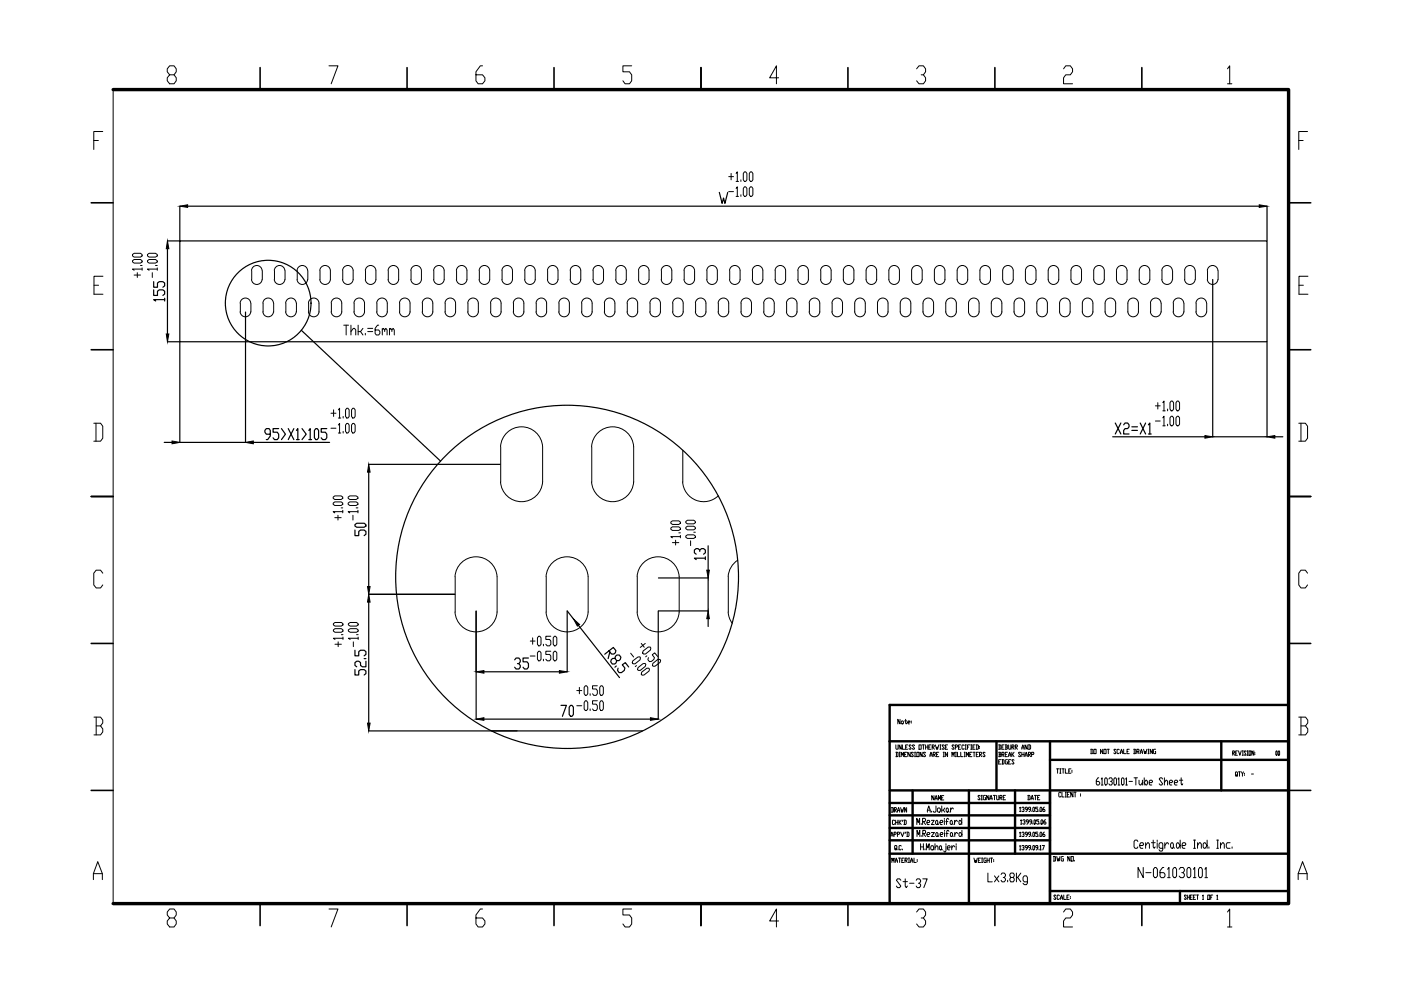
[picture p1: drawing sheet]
<svg xmlns="http://www.w3.org/2000/svg" width="297mm" height="210mm" viewBox="0 0 297 210" stroke-linecap="round" stroke-linejoin="round" font-family="sans-serif">
<!-- layer: 0 -->
<g fill="none" stroke="#000" stroke-width=".21">
<path d="M24 19v172.6M36 15.9l-.5-.7v-.6l.5-.6h.9l.5 .6v.6l-.5 .7h-.9l-.5 .6v.6l.5 .7h.9l.5-.7v-.6l-.5-.6M69.8 14h1.9l-1.5 3.8M102.3 14h-.5l-.9 1.2v1.9l.5 .7h.9l.5-.7v-.6l-.5-.6h-1.4M133.9 14h-1.8v1.2h1.4l.4 .7v1.2l-.4 .7h-1l-.4-.7M165.1 16.5h-1.9l1.4-2.5v3.8M194.3 14.6l.5-.6h1l.4 .6v.6l-.4 .7h-.5M195.8 15.9l.4 .6v.6l-.4 .7h-1l-.5-.7M225.5 14.6l.5-.6h.9l.5 .6v.6l-.5 .7h-.9l-.5 .6v1.3h1.9M260.3 14.6l.4-.6v3.8M260.3 17.8h.9M19.9 29.8h1"/>
<path d="M21.8 27.9h-1.9v3.8M154.5 37.5h1M155 36.8v1.3M156.1 36.8l.2-.4v2.1M156.1 39.9l.2-.3v2M156.1 38.5h.5M157.1 38.1v.4M157.8 36.4h.3l.3 .4v1.3l-.3 .4h-.3l-.2-.4v-1.3zM157.8 39.6h.3l.3 .3v1.4l-.3 .3h-.3l-.2-.3v-1.4zM159.1 36.4h.3l.2 .4v1.3l-.2 .4h-.3l-.2-.4v-1.3zM159.1 39.6h.3l.2 .3v1.4l-.2 .3h-.3l-.2-.3v-1.4zM275.4 29.8h.9"/>
<path d="M277.2 27.9h-1.8v3.8M21.8 58.6h-1.9v3.8h1.9M28.1 55.3l.3-.3h1.4l.3 .3v.2l-.3 .3h-1.4l-.3-.3zM28.1 54l.3-.3h1.4l.3 .3v.3l-.3 .2h-1.4l-.3-.2zM28.4 58.3h1.4M29.1 57.8v1M29.8 56.3h.3M30.1 57.1h-2l.3 .2M30.1 56.8v.5M31.3 55.3l.3-.3h1.4l.3 .3v.2l-.3 .3h-1.4l-.3-.3zM31.3 54l.3-.3h1.4l.3 .3v.3l-.3 .2h-1.4l-.3-.2zM32.3 57.8v1"/>
<path d="M33 56.3h.3M33.3 57.1h-2l.3 .2M33.3 56.8v.5M53.3 59.3a1.12 1.12 0 0 0 1.1 1 1.12 1.12 0 0 0 1.2-1M53.3 57.3a1.12 1.12 0 0 1 1.1-1 1.12 1.12 0 0 1 1.2 1M53.4 57.4v1.9M55.6 57.4v1.9M58.2 59.3a1.12 1.12 0 0 0 1.1 1 1.12 1.12 0 0 0 1.1-1M58.2 57.3a1.12 1.12 0 0 1 1.1-1 1.12 1.12 0 0 1 1.1 1M58.2 57.4v1.9M60.4 57.4v1.9M63 59.3a1.12 1.12 0 0 0 1.1 1 1.12 1.12 0 0 0 1.1-1"/>
<path d="M63 57.3a1.12 1.12 0 0 1 1.1-1 1.12 1.12 0 0 1 1.1 1M63 57.4v1.9M65.3 57.4v1.9M67.8 59.3a1.12 1.12 0 0 0 1.1 1 1.12 1.12 0 0 0 1.1-1M67.8 57.3a1.12 1.12 0 0 1 1.1-1 1.12 1.12 0 0 1 1.1 1M67.8 57.4v1.9M70 57.4v1.9M72.6 57.3a1.12 1.12 0 0 1 1.2-1 1.12 1.12 0 0 1 1.1 1M72.7 57.4v1.9M74.9 57.4v1.9a1.12 1.12 0 0 1-1.1 1 1.12 1.12 0 0 1-1.2-1M77.5 57.3a1.12 1.12 0 0 1 1.1-1 1.12 1.12 0 0 1 1.1 1M77.5 57.4v1.9"/>
<path d="M79.7 57.4v1.9a1.12 1.12 0 0 1-1.1 1 1.12 1.12 0 0 1-1.1-1M82.3 57.3a1.12 1.12 0 0 1 1.1-1 1.12 1.12 0 0 1 1.1 1M82.3 57.4v1.9M84.5 57.4v1.9a1.12 1.12 0 0 1-1.1 1 1.12 1.12 0 0 1-1.1-1M87.1 57.3a1.12 1.12 0 0 1 1.1-1 1.12 1.12 0 0 1 1.1 1M87.2 57.4v1.9M89.4 57.4l-.1 1.9a1.12 1.12 0 0 1-1.1 1 1.12 1.12 0 0 1-1.1-1M91.9 57.3a1.12 1.12 0 0 1 1.2-1 1.12 1.12 0 0 1 1.1 1M92 57.4v1.9M94.2 57.4v1.9a1.12 1.12 0 0 1-1.1 1 1.12 1.12 0 0 1-1.2-1M96.8 57.3a1.12 1.12 0 0 1 1.1-1 1.12 1.12 0 0 1 1.1 1M96.8 57.4v1.9a1.12 1.12 0 0 0 1.1 1 1.12 1.12 0 0 0 1.1-1v-1.9"/>
<path d="M101.6 57.3a1.12 1.12 0 0 1 1.1-1 1.12 1.12 0 0 1 1.1 1M101.6 57.4v1.9a1.12 1.12 0 0 0 1.1 1 1.12 1.12 0 0 0 1.1-1v-1.9M106.4 57.3a1.12 1.12 0 0 1 1.1-1 1.12 1.12 0 0 1 1.2 1M106.5 57.4l-.1 1.9a1.12 1.12 0 0 0 1.1 1 1.12 1.12 0 0 0 1.2-1v-1.9M111.2 57.3a1.12 1.12 0 0 1 1.2-1 1.12 1.12 0 0 1 1.1 1M111.3 57.4l-.1 1.9a1.12 1.12 0 0 0 1.2 1 1.12 1.12 0 0 0 1.1-1v-1.9M116.1 57.3a1.12 1.12 0 0 1 1.1-1 1.12 1.12 0 0 1 1.1 1M116.1 57.4v1.9a1.12 1.12 0 0 0 1.1 1 1.12 1.12 0 0 0 1.1-1v-1.9M120.9 57.3a1.12 1.12 0 0 1 1.1-1 1.12 1.12 0 0 1 1.1 1M120.9 57.4v1.9M123.1 57.4v1.9a1.12 1.12 0 0 1-1.1 1 1.12 1.12 0 0 1-1.1-1M125.7 57.3a1.12 1.12 0 0 1 1.1-1 1.12 1.12 0 0 1 1.2 1"/>
<path d="M125.8 57.4v1.9M128 57.4v1.9a1.12 1.12 0 0 1-1.2 1 1.12 1.12 0 0 1-1.1-1M130.5 57.3a1.12 1.12 0 0 1 1.2-1 1.12 1.12 0 0 1 1.1 1M130.6 57.4v1.9M132.8 57.4v1.9a1.12 1.12 0 0 1-1.1 1 1.12 1.12 0 0 1-1.2-1M135.4 57.3a1.12 1.12 0 0 1 1.1-1 1.12 1.12 0 0 1 1.1 1M135.4 57.4v1.9M137.6 57.4v1.9a1.12 1.12 0 0 1-1.1 1 1.12 1.12 0 0 1-1.1-1M140.2 57.3a1.12 1.12 0 0 1 1.1-1 1.12 1.12 0 0 1 1.1 1M140.2 57.4v1.9M142.4 57.4v1.9a1.12 1.12 0 0 1-1.1 1 1.12 1.12 0 0 1-1.1-1M145 57.3a1.12 1.12 0 0 1 1.1-1 1.12 1.12 0 0 1 1.2 1"/>
<path d="M145.1 57.4v1.9M147.3 57.4v1.9a1.12 1.12 0 0 1-1.2 1 1.12 1.12 0 0 1-1.1-1M149.8 57.3a1.12 1.12 0 0 1 1.2-1 1.12 1.12 0 0 1 1.1 1M149.9 57.4v1.9M152.1 57.4v1.9a1.12 1.12 0 0 1-1.1 1 1.12 1.12 0 0 1-1.2-1M154.5 40.6h1M154.7 57.3a1.12 1.12 0 0 1 1.1-1 1.12 1.12 0 0 1 1.1 1M154.7 57.4v1.9M156.1 41.6h.5M156.9 57.4v1.9a1.12 1.12 0 0 1-1.1 1 1.12 1.12 0 0 1-1.1-1M157.1 41.3v.3M159.5 57.3a1.12 1.12 0 0 1 1.1-1 1.12 1.12 0 0 1 1.1 1"/>
<path d="M159.5 57.4v1.9M161.7 57.4v1.9a1.12 1.12 0 0 1-1.1 1 1.12 1.12 0 0 1-1.1-1M164.3 57.3a1.12 1.12 0 0 1 1.1-1 1.12 1.12 0 0 1 1.2 1M164.4 57.4v1.9M166.6 57.4v1.9a1.12 1.12 0 0 1-1.2 1 1.12 1.12 0 0 1-1.1-1M169.2 57.3a1.12 1.12 0 0 1 1.1-1 1.12 1.12 0 0 1 1.1 1M169.2 57.4v1.9M171.4 57.4v1.9a1.12 1.12 0 0 1-1.1 1 1.12 1.12 0 0 1-1.1-1M174 57.3a1.12 1.12 0 0 1 1.1-1 1.12 1.12 0 0 1 1.1 1M174 57.4v1.9M176.2 57.4v1.9a1.12 1.12 0 0 1-1.1 1 1.12 1.12 0 0 1-1.1-1M178.8 57.4v1.9a1.12 1.12 0 0 0 1.1 1 1.12 1.12 0 0 0 1.1-1v-1.9"/>
<path d="M178.8 57.3a1.12 1.12 0 0 1 1.1-1 1.12 1.12 0 0 1 1.1 1M183.6 57.4v1.9a1.12 1.12 0 0 0 1.1 1 1.12 1.12 0 0 0 1.2-1v-1.9M183.6 57.3a1.12 1.12 0 0 1 1.1-1 1.12 1.12 0 0 1 1.2 1M188.5 57.4v1.9a1.12 1.12 0 0 0 1.1 1 1.12 1.12 0 0 0 1.1-1v-1.9M188.5 57.3a1.12 1.12 0 0 1 1.1-1 1.12 1.12 0 0 1 1.1 1M193.3 57.4v1.9a1.12 1.12 0 0 0 1.1 1 1.12 1.12 0 0 0 1.1-1v-1.9M193.3 57.3a1.12 1.12 0 0 1 1.1-1 1.12 1.12 0 0 1 1.1 1M198.1 57.4v1.9a1.12 1.12 0 0 0 1.1 1 1.12 1.12 0 0 0 1.1-1v-1.9M198.1 57.3a1.12 1.12 0 0 1 1.1-1 1.12 1.12 0 0 1 1.1 1M202.9 57.4v1.9a1.12 1.12 0 0 0 1.2 1 1.12 1.12 0 0 0 1.1-1v-1.9M202.9 57.3a1.12 1.12 0 0 1 1.2-1 1.12 1.12 0 0 1 1.1 1M207.8 57.4v1.9a1.12 1.12 0 0 0 1.1 1 1.12 1.12 0 0 0 1.1-1v-1.9"/>
<path d="M207.8 57.3a1.12 1.12 0 0 1 1.1-1 1.12 1.12 0 0 1 1.1 1M212.6 57.4v1.9a1.12 1.12 0 0 0 1.1 1 1.12 1.12 0 0 0 1.1-1v-1.9M212.6 57.3a1.12 1.12 0 0 1 1.1-1 1.12 1.12 0 0 1 1.1 1M217.4 57.4v1.9a1.12 1.12 0 0 0 1.1 1 1.12 1.12 0 0 0 1.2-1v-1.9M217.4 57.3a1.12 1.12 0 0 1 1.1-1 1.12 1.12 0 0 1 1.2 1M222.2 57.4v1.9a1.12 1.12 0 0 0 1.2 1 1.12 1.12 0 0 0 1.1-1v-1.9M222.2 57.3a1.12 1.12 0 0 1 1.2-1 1.12 1.12 0 0 1 1.1 1M227.1 57.4v1.9a1.12 1.12 0 0 0 1.1 1 1.12 1.12 0 0 0 1.1-1v-1.9M227.1 57.3a1.12 1.12 0 0 1 1.1-1 1.12 1.12 0 0 1 1.1 1M231.9 57.4v1.9a1.12 1.12 0 0 0 1.1 1 1.12 1.12 0 0 0 1.1-1v-1.9M231.9 57.3a1.12 1.12 0 0 1 1.1-1 1.12 1.12 0 0 1 1.1 1M236.7 57.4v1.9a1.12 1.12 0 0 0 1.1 1 1.12 1.12 0 0 0 1.2-1v-1.9"/>
<path d="M236.7 57.3a1.12 1.12 0 0 1 1.1-1 1.12 1.12 0 0 1 1.2 1M241.5 57.4v1.9a1.12 1.12 0 0 0 1.2 1 1.12 1.12 0 0 0 1.1-1v-1.9M241.5 57.3a1.12 1.12 0 0 1 1.2-1 1.12 1.12 0 0 1 1.1 1M246.3 59.3a1.12 1.12 0 0 0 1.1 1 1.12 1.12 0 0 0 1.2-1M246.3 57.3a1.12 1.12 0 0 1 1.1-1 1.12 1.12 0 0 1 1.2 1M246.4 57.4v1.9M248.6 57.4v1.9M251.2 57.3a1.12 1.12 0 0 1 1.1-1 1.12 1.12 0 0 1 1.1 1M251.2 57.4v1.9M253.4 57.4v1.9a1.12 1.12 0 0 1-1.1 1 1.12 1.12 0 0 1-1.1-1M256 57.3a1.12 1.12 0 0 1 1.1-1 1.12 1.12 0 0 1 1.1 1M256 57.4v1.9"/>
<path d="M258.3 57.4l-.1 1.9a1.12 1.12 0 0 1-1.1 1 1.12 1.12 0 0 1-1.1-1M277.3 58.6h-1.9v3.8h1.9M19.9 60.5h1M50.9 66.1a1.12 1.12 0 0 0 1.1 1.1 1.12 1.12 0 0 0 1.2-1.1M50.9 64.2a1.12 1.12 0 0 1 1.1-1 1.12 1.12 0 0 1 1.2 1M51 64.3v1.9M53.2 64.3v1.9M55.7 66.1a1.12 1.12 0 0 0 1.2 1.1 1.12 1.12 0 0 0 1.1-1.1M55.7 64.2a1.12 1.12 0 0 1 1.2-1 1.12 1.12 0 0 1 1.1 1M55.8 64.3v1.9M58 64.3v1.9M60.6 66.1a1.12 1.12 0 0 0 1.1 1.1 1.12 1.12 0 0 0 1.1-1.1"/>
<path d="M60.6 64.2a1.12 1.12 0 0 1 1.1-1 1.12 1.12 0 0 1 1.1 1M60.6 64.3v1.9M62.9 64.3v1.9M65.4 66.1a1.12 1.12 0 0 0 1.1 1.1 1.12 1.12 0 0 0 1.1-1.1M65.4 64.2a1.12 1.12 0 0 1 1.1-1 1.12 1.12 0 0 1 1.1 1M65.4 64.3v1.9M67.6 64.3v1.9M70.2 66.1a1.12 1.12 0 0 0 1.1 1.1 1.12 1.12 0 0 0 1.2-1.1M70.2 64.2a1.12 1.12 0 0 1 1.1-1 1.12 1.12 0 0 1 1.2 1M70.3 64.3v1.9M72.5 64.3v1.9M72.9 68.9h1"/>
<path d="M73.4 68.9v2.1M74.4 70.3l.5-.7h.3l.2 .4v1M74.4 68.9v2.1M75 66.1a1.12 1.12 0 0 0 1.2 1.1 1.12 1.12 0 0 0 1.1-1.1M75 64.2a1.12 1.12 0 0 1 1.2-1 1.12 1.12 0 0 1 1.1 1M75.1 64.3v1.9M75.9 68.9v2.1M76.4 70.3l.5 .7M76.9 69.6l-.5 .7h-.5M77.3 64.3v1.9M77.5 70.7v.3M78 69.6h1"/>
<path d="M78 70.3h1M79.9 66.1a1.12 1.12 0 0 0 1.1 1.1 1.12 1.12 0 0 0 1.1-1.1M79.9 64.2a1.12 1.12 0 0 1 1.1-1 1.12 1.12 0 0 1 1.1 1M79.9 64.3v1.9M80.3 68.9h-.3l-.5 .7v1.1l.3 .3h.5l.2-.3v-.4l-.2-.3h-.8M81.1 70l.2-.4 .3 .4v.3M81.1 69.6v1.4M81.6 70l.2-.4 .3 .4v1M82.1 64.3v1.9M82.6 70l.2-.4 .3 .4v.3M82.6 69.6v1.4M83.1 70l.2-.4 .3 .4v1"/>
<path d="M84.7 66.1a1.12 1.12 0 0 0 1.1 1.1 1.12 1.12 0 0 0 1.1-1.1M84.7 64.2a1.12 1.12 0 0 1 1.1-1 1.12 1.12 0 0 1 1.1 1M84.7 64.3v1.9M86.9 64.3v1.9M89.5 66.1a1.12 1.12 0 0 0 1.1 1.1 1.12 1.12 0 0 0 1.2-1.1M89.5 64.2a1.12 1.12 0 0 1 1.1-1 1.12 1.12 0 0 1 1.2 1M89.6 64.3v1.9M91.8 64.3v1.9M94.3 66.1a1.12 1.12 0 0 0 1.2 1.1 1.12 1.12 0 0 0 1.1-1.1M94.3 64.2a1.12 1.12 0 0 1 1.2-1 1.12 1.12 0 0 1 1.1 1M94.4 64.3v1.9M96.6 64.3v1.9"/>
<path d="M99.2 66.1a1.12 1.12 0 0 0 1.1 1.1 1.12 1.12 0 0 0 1.1-1.1M99.2 64.2a1.12 1.12 0 0 1 1.1-1 1.12 1.12 0 0 1 1.1 1M99.2 64.3v1.9M101.4 64.3v1.9M104 66.1a1.12 1.12 0 0 0 1.1 1.1 1.12 1.12 0 0 0 1.1-1.1M104 64.2a1.12 1.12 0 0 1 1.1-1 1.12 1.12 0 0 1 1.1 1M104 64.3v1.9M106.2 64.3v1.9M108.8 66.1a1.12 1.12 0 0 0 1.1 1.1 1.12 1.12 0 0 0 1.2-1.1M108.8 64.2a1.12 1.12 0 0 1 1.1-1 1.12 1.12 0 0 1 1.2 1M108.9 64.3v1.9M111.1 64.3v1.9"/>
<path d="M113.7 66.1a1.12 1.12 0 0 0 1.1 1.1 1.12 1.12 0 0 0 1.1-1.1M113.7 64.2a1.12 1.12 0 0 1 1.1-1 1.12 1.12 0 0 1 1.1 1M113.7 64.3v1.9M115.9 64.3v1.9M118.5 66.1a1.12 1.12 0 0 0 1.1 1.1 1.12 1.12 0 0 0 1.1-1.1M118.5 64.2a1.12 1.12 0 0 1 1.1-1 1.12 1.12 0 0 1 1.1 1M118.5 64.3v1.9M120.7 64.3v1.9M123.3 66.1a1.12 1.12 0 0 0 1.1 1.1 1.12 1.12 0 0 0 1.1-1.1M123.3 64.2a1.12 1.12 0 0 1 1.1-1 1.12 1.12 0 0 1 1.1 1M123.3 64.3v1.9M125.5 64.3v1.9"/>
<path d="M128.1 66.1a1.12 1.12 0 0 0 1.2 1.1 1.12 1.12 0 0 0 1.1-1.1M128.1 64.2a1.12 1.12 0 0 1 1.2-1 1.12 1.12 0 0 1 1.1 1M128.2 64.3v1.9M130.4 64.3v1.9M133 66.1a1.12 1.12 0 0 0 1.1 1.1 1.12 1.12 0 0 0 1.1-1.1M133 64.2a1.12 1.12 0 0 1 1.1-1 1.12 1.12 0 0 1 1.1 1M133 64.3v1.9M135.2 64.3v1.9M137.8 66.1a1.12 1.12 0 0 0 1.1 1.1 1.12 1.12 0 0 0 1.1-1.1M137.8 64.2a1.12 1.12 0 0 1 1.1-1 1.12 1.12 0 0 1 1.1 1M137.8 64.3v1.9M140 64.3v1.9"/>
<path d="M142.6 66.1a1.12 1.12 0 0 0 1.1 1.1 1.12 1.12 0 0 0 1.1-1.1M142.6 64.2a1.12 1.12 0 0 1 1.1-1 1.12 1.12 0 0 1 1.1 1M142.6 64.3v1.9M144.9 64.3v1.9M147.4 66.1a1.12 1.12 0 0 0 1.2 1.1 1.12 1.12 0 0 0 1.1-1.1M147.4 64.2a1.12 1.12 0 0 1 1.2-1 1.12 1.12 0 0 1 1.1 1M147.5 64.3v1.9M149.7 64.3v1.9M152.3 66.1a1.12 1.12 0 0 0 1.1 1.1 1.12 1.12 0 0 0 1.1-1.1M152.3 64.2a1.12 1.12 0 0 1 1.1-1 1.12 1.12 0 0 1 1.1 1M152.3 64.3v1.9M154.5 64.3v1.9"/>
<path d="M157.1 66.1a1.12 1.12 0 0 0 1.1 1.1 1.12 1.12 0 0 0 1.1-1.1M157.1 64.2a1.12 1.12 0 0 1 1.1-1 1.12 1.12 0 0 1 1.1 1M157.1 64.3v1.9M159.3 64.3v1.9M161.9 66.1a1.12 1.12 0 0 0 1.1 1.1 1.12 1.12 0 0 0 1.2-1.1M161.9 64.2a1.12 1.12 0 0 1 1.1-1 1.12 1.12 0 0 1 1.2 1M162 64.3v1.9M164.2 64.3v1.9M166.7 66.1a1.12 1.12 0 0 0 1.2 1.1 1.12 1.12 0 0 0 1.1-1.1M166.7 64.2a1.12 1.12 0 0 1 1.2-1 1.12 1.12 0 0 1 1.1 1M166.8 64.3v1.9M169 64.3v1.9"/>
<path d="M171.6 66.1a1.12 1.12 0 0 0 1.1 1.1 1.12 1.12 0 0 0 1.1-1.1M171.6 64.2a1.12 1.12 0 0 1 1.1-1 1.12 1.12 0 0 1 1.1 1M171.6 64.3v1.9M173.8 64.3v1.9M176.4 66.1a1.12 1.12 0 0 0 1.1 1.1 1.12 1.12 0 0 0 1.1-1.1M176.4 64.2a1.12 1.12 0 0 1 1.1-1 1.12 1.12 0 0 1 1.1 1M176.4 64.3v1.9M178.6 64.3v1.9M181.2 64.3v1.9M181.2 66.1a1.12 1.12 0 0 0 1.1 1.1 1.12 1.12 0 0 0 1.2-1.1M181.2 64.2a1.12 1.12 0 0 1 1.1-1 1.12 1.12 0 0 1 1.2 1M183.5 64.3v1.9"/>
<path d="M186 64.3v1.9M186 66.1a1.12 1.12 0 0 0 1.2 1.1 1.12 1.12 0 0 0 1.1-1.1M186 64.2a1.12 1.12 0 0 1 1.2-1 1.12 1.12 0 0 1 1.1 1M188.3 64.3v1.9M190.9 64.3v1.9M190.9 66.1a1.12 1.12 0 0 0 1.1 1.1 1.12 1.12 0 0 0 1.1-1.1M190.9 64.2a1.12 1.12 0 0 1 1.1-1 1.12 1.12 0 0 1 1.1 1M193.1 64.3v1.9M195.7 64.3v1.9M195.7 66.1a1.12 1.12 0 0 0 1.1 1.1 1.12 1.12 0 0 0 1.1-1.1M195.7 64.2a1.12 1.12 0 0 1 1.1-1 1.12 1.12 0 0 1 1.1 1M197.9 64.3v1.9"/>
<path d="M200.5 64.3v1.9M200.5 66.1a1.12 1.12 0 0 0 1.1 1.1 1.12 1.12 0 0 0 1.2-1.1M200.5 64.2a1.12 1.12 0 0 1 1.1-1 1.12 1.12 0 0 1 1.2 1M202.8 64.3v1.9M205.3 64.3v1.9M205.3 66.1a1.12 1.12 0 0 0 1.2 1.1 1.12 1.12 0 0 0 1.1-1.1M205.3 64.2a1.12 1.12 0 0 1 1.2-1 1.12 1.12 0 0 1 1.1 1M207.6 64.3v1.9M210.2 64.3v1.9M210.2 66.1a1.12 1.12 0 0 0 1.1 1.1 1.12 1.12 0 0 0 1.1-1.1M210.2 64.2a1.12 1.12 0 0 1 1.1-1 1.12 1.12 0 0 1 1.1 1M212.4 64.3v1.9"/>
<path d="M215 64.3v1.9M215 66.1a1.12 1.12 0 0 0 1.1 1.1 1.12 1.12 0 0 0 1.1-1.1M215 64.2a1.12 1.12 0 0 1 1.1-1 1.12 1.12 0 0 1 1.1 1M217.2 64.3v1.9M219.8 64.3v1.9M219.8 66.1a1.12 1.12 0 0 0 1.1 1.1 1.12 1.12 0 0 0 1.2-1.1M219.8 64.2a1.12 1.12 0 0 1 1.1-1 1.12 1.12 0 0 1 1.2 1M222.1 64.3v1.9M224.6 64.3v1.9M224.7 66.1a1.12 1.12 0 0 0 1.1 1.1 1.12 1.12 0 0 0 1.1-1.1M224.7 64.2a1.12 1.12 0 0 1 1.1-1 1.12 1.12 0 0 1 1.1 1M226.9 64.3v1.9"/>
<path d="M229.5 64.3v1.9M229.5 66.1a1.12 1.12 0 0 0 1.1 1.1 1.12 1.12 0 0 0 1.1-1.1M229.5 64.2a1.12 1.12 0 0 1 1.1-1 1.12 1.12 0 0 1 1.1 1M231.7 64.3v1.9M234.3 64.3v1.9M234.3 66.1a1.12 1.12 0 0 0 1.1 1.1 1.12 1.12 0 0 0 1.1-1.1M234.3 64.2a1.12 1.12 0 0 1 1.1-1 1.12 1.12 0 0 1 1.1 1M236.5 64.3v1.9M239.1 64.3v1.9M239.1 66.1a1.12 1.12 0 0 0 1.1 1.1 1.12 1.12 0 0 0 1.2-1.1M239.1 64.2a1.12 1.12 0 0 1 1.1-1 1.12 1.12 0 0 1 1.2 1M241.4 64.3v1.9"/>
<path d="M243.9 66.1a1.12 1.12 0 0 0 1.1 1.1 1.12 1.12 0 0 0 1.2-1.1M243.9 64.2a1.12 1.12 0 0 1 1.1-1 1.12 1.12 0 0 1 1.2 1M244 64.3v1.9M246.2 64.3v1.9M248.7 66.1a1.12 1.12 0 0 0 1.2 1.1 1.12 1.12 0 0 0 1.1-1.1M248.7 64.2a1.12 1.12 0 0 1 1.2-1 1.12 1.12 0 0 1 1.1 1M248.8 64.3v1.9M251 64.3v1.9M253.6 66.1a1.12 1.12 0 0 0 1.1 1.1 1.12 1.12 0 0 0 1.1-1.1M253.6 64.2a1.12 1.12 0 0 1 1.1-1 1.12 1.12 0 0 1 1.1 1M253.6 64.3v1.9M255.8 64.3v1.9"/>
<path d="M275.4 60.5h.9M19.9 89.7h1.4l.5 .7v2.5l-.5 .6h-1.4M20.3 89.7v3.8M70.2 87.6h1M70.2 90.8h1M70.7 86.9v1.4M71.7 86.9l.3-.3v2M71.7 90.1l.3-.3v2M71.7 88.6h.5M71.7 91.8h.5M72.8 88.3v.3M72.8 91.5v.3"/>
<path d="M73.5 86.6h.3l.2 .3v1.4l-.2 .3h-.3l-.2-.3v-1.4zM73.5 89.8h.3l.2 .3v1.4l-.2 .3h-.3l-.2-.3v-1.4zM74.8 86.6h.2l.3 .3v1.4l-.3 .3h-.2l-.3-.3v-1.4zM74.8 89.8h.2l.3 .3v1.4l-.3 .3h-.2l-.3-.3v-1.4zM106.1 94.7a4.5 4.5 0 0 1 4.5-4.2 4.5 4.5 0 0 1 4.4 4.2M106.2 94.7v7.5M115 94.7v7.5M125.4 94.7a4.5 4.5 0 0 1 4.5-4.2 4.5 4.5 0 0 1 4.4 4.2l.1 7.5M125.5 94.7v7.5M144.8 95.4v6.8M245 86h1M245 89.3h1"/>
<path d="M245.5 85.4v1.3M246.5 85.4l.3-.4v2.1M246.5 88.6l.3-.3v2M246.5 87.1h.5M246.5 90.3h.5M247.6 86.7v.4M247.6 89.9v.4M248.3 85h.3l.2 .4v1.3l-.2 .4h-.3l-.2-.4v-1.3zM248.3 88.3h.3l.2 .3v1.3l-.2 .4h-.3l-.2-.4v-1.3zM249.6 85h.2l.3 .4v1.3l-.3 .4h-.2l-.3-.4v-1.3zM249.6 88.3h.2l.3 .3v1.3l-.3 .4h-.2l-.3-.4v-1.3zM275.4 89.7h1.4l.4 .7v2.5l-.4 .6h-1.4"/>
<path d="M275.8 89.7v3.8M70.6 106.7l.4-.3h1.3l.4 .3v.2l-.4 .3h-1.3l-.4-.3zM70.6 105.4l.4-.3h1.3l.4 .3v.2l-.4 .3h-1.3l-.4-.3zM71 109.8h1.3M71.7 109.2v1.1M72.3 107.7h.4M72.7 108.5h-2.1l.4 .2M72.7 108.2v.5M73.8 106.7l.4-.3h1.3l.4 .3v.2l-.4 .3h-1.3l-.4-.3zM73.8 105.4l.4-.3h1.3l.4 .3v.2l-.4 .3h-1.3l-.4-.3zM74.8 109.2v1.1M75.5 107.7h.4"/>
<path d="M75.9 108.5h-2.1l.4 .2M75.9 108.2v.5M106.1 102.2a4.5 4.5 0 0 0 4.5 4.2 4.5 4.5 0 0 0 4.4-4.2M125.4 102.2a4.5 4.5 0 0 0 4.5 4.2 4.5 4.5 0 0 0 4.4-4.2M142.2 112l.4-.3h1.3l.4 .3v.2l-.4 .3h-1.3l-.4-.3zM142.2 110.7l.4-.3h1.3l.4 .3v.2l-.4 .3h-1.3l-.4-.3zM142.6 115h1.3M143.2 114.5v1.1M143.9 113h.4M144.3 113.8h-2.1l.4 .2M144.3 113.5v.5M144.7 102.2a4.5 4.5 0 0 0 2.9 3.9 4.5 4.5 0 0 0 4.7-1"/>
<path d="M145.4 113.7l.3-.3h1.4l.3 .3v.2l-.3 .3h-1.4l-.3-.3zM145.4 111.8l.3-.2h1.4l.3 .2v.3l-.3 .2h-1.4l-.3-.2zM145.4 110.6l.3-.3h1.4l.3 .3v.2l-.3 .3h-1.4l-.3-.3zM146.4 114.7v1M147.1 112.8h.3M156.4 118.8a4.5 4.5 0 0 0-2 3.5v8l.3 1 .5 .8M21.8 121.5l-.5-.6h-.9l-.5 .6v2.5l.5 .7h.9l.5-.7M70.7 133.5l.3-.2h1.4l.3 .2v.3l-.3 .3h-1.4l-.3-.3zM70.7 132.2l.3-.2h1.4l.3 .2v.3l-.3 .2h-1.4l-.3-.2zM71 136.6h1.4M71.7 136.1v1M72.4 134.6h.3"/>
<path d="M72.7 135.3h-2l.3 .3M72.7 135.1v.5M73.9 133.5l.3-.2h1.4l.3 .2v.3l-.3 .3h-1.4l-.3-.3zM73.9 132.2l.3-.2h1.4l.3 .2v.3l-.3 .2h-1.4l-.3-.2zM74.9 136.1v1M75.6 134.6h.3M75.9 135.3h-2l.3 .3M75.9 135.1v.5M96.5 122.3a4.5 4.5 0 0 1 4.4-4.2 4.5 4.5 0 0 1 4.5 4.2v7.5a4.5 4.5 0 0 1-4.5 4.2 4.5 4.5 0 0 1-4.4-4.2M96.5 122.3v7.5M112.4 135.9h1M112.4 139.1h1"/>
<path d="M112.9 135.2v1.4M114.2 134.9h.3l.2 .3v1.4l-.2 .3h-.3l-.3-.3v-1.4zM114.2 138.1h.3l.2 .3v1.4l-.2 .3h-.3l-.3-.3v-1.4zM115.2 136.6v.3M115.2 139.8v.3M115.8 129.8a4.5 4.5 0 0 0 4.4 4.2 4.5 4.5 0 0 0 4.5-4.2M115.8 122.3a4.5 4.5 0 0 1 4.4-4.2 4.5 4.5 0 0 1 4.5 4.2M115.8 122.3v7.5M116.8 134.9h-1.1v.7h.8l.3 .3v.7l-.3 .3h-.5l-.3-.3M116.8 138.1h-1.1v.7h.8l.3 .3v.7l-.3 .3h-.5l-.3-.3M117.5 134.9h.3l.3 .3v1.4l-.3 .3h-.3l-.2-.3v-1.4zM117.5 138.1h.3l.3 .3v1.4l-.3 .3h-.3l-.2-.3v-1.4z"/>
<path d="M124.7 122.3v7.5M133.7 138.5l.7 .8M135.1 122.3a4.5 4.5 0 0 1 4.5-4.2 4.5 4.5 0 0 1 4.4 4.2v7.5a4.5 4.5 0 0 1-4.5 4.2 4.5 4.5 0 0 1-4.4-4.2M135.1 122.3v7.5M136 136.4l.6 .8M136.3 138l1.1-.8h.5l.1 .2-.1 .4-1.1 .9h-.4l-.1-.2zM136.8 136.4l-1.1 .9M137.1 139.1l-.2 .2M139.4 139.2l-.6-.8-.5 .4 .5 .6-.2 .4-.5 .4-.4 .1-.3-.4 .1-.5M277.2 121.5l-.4-.6h-1l-.4 .6v2.5l.4 .7h1l.4-.7M19.9 152h1.4l.5 .7v.6l-.5 .6M20.4 153.9h.9l.5 .6v.7l-.5 .6h-1.4"/>
<path d="M20.4 152v3.8M122.3 146.4h1M122.3 149.6h1M122.8 145.7v1.4M124.1 145.4h.3l.2 .3v1.4l-.2 .3h-.3l-.2-.3v-1.4zM124.1 148.6h.3l.2 .4v1.3l-.2 .4h-.3l-.2-.4v-1.3zM125.1 147.1v.3M125.1 150.3v.4M126.6 145.4h-1v.7h.8l.2 .3v.7l-.2 .3h-.5l-.3-.3M126.6 148.6h-1v.7h.8l.2 .3v.7l-.2 .4h-.5l-.3-.4M127.4 145.4h.3l.2 .3v1.4l-.2 .3h-.3l-.2-.3v-1.4zM127.4 148.6h.3l.2 .4v1.3l-.2 .4h-.3l-.2-.4v-1.3z"/>
<path d="M134.1 140.2l1.1-.9h.5l.1 .2-.1 .4-1.1 .8h-.4l-.1-.2zM134.9 141.1l-.2 .2M135.3 141.5l1-.8h.5l.1 .2-.1 .4-1.1 .8h-.4l-.1-.2zM136 142.5l1.1-.8h.5l.1 .2-.1 .4-1 .8-.5 .1-.1-.3zM138.4 140.7l1.1-.9h.4l.2 .2-.1 .4-1.1 .9h-.4l-.2-.2zM189.9 157.9l.2 1 .3-.2v-.8M189.9 159.5l.5 .1v.7l-.1 .1h-.4M190.1 159.5v.9M190.6 159.5h.3M190.7 159.5v.9M190.8 152.5v1l-.4-1v1M191.1 157.9v1l-.5-1v1"/>
<path d="M191.2 152.9l.3 .1-.1 .5-.3-.2zM191.3 157.9v1h.5M191.8 160h.2M191.8 152.9h.5M192 152.5v.8l.1 .2 .2-.2M192 158.4h.3M192.3 159.5h-.5v.9h.5M192.5 157.9h-.5v1h.5M192.5 153.1h.3l.1-.1-.1-.1-.3 .1v.3l.3 .2M193 159.5v.9l-.5-.9v.9M193.2 158.1l-.3-.2-.2 .2 .5 .6-.1 .2-.4-.2M193.2 152.9v.1"/>
<path d="M193.2 153.1v.2M193.7 159.6l-.2-.1-.3 .1 .5 .7-.2 .1-.3-.1M193.9 158.1l-.4-.2-.1 .2 .5 .6-.1 .2h-.3l-.1-.2M193.9 159.5h.2M194 159.5v.9M194.4 159.5h.4v.9h-.4zM194.8 157.9h.5v1h-.5zM195.5 159.5v.9l-.4-.9v.9M195.5 157.9h.5M195.8 157.9v1M196.2 159.6l-.3-.1-.1 .1 .4 .7-.1 .1h-.2l-.1-.1M196.2 158.4h.5"/>
<path d="M196.2 157.9v1M196.7 157.9v1M196.9 158.4h.3M197.4 157.9h-.5v1h.5M197.6 158.4h.4l.1-.2-.1-.3h-.4v1M197.8 158.4l.3 .5M197.9 160h.3v-.5h-.3v.9M198 160l.3 .4M198.3 157.9l.3 1 .1-.5 .1 .5 .2-1M198.6 160h.2M199 159.5h-.4v.9h.4M199.3 158.9h.2"/>
<path d="M199.3 157.9h.2M199.4 157.9v1M200 159.5h.2M200.1 159.5v.9M200.2 158.1l-.4-.2v.2l.4 .6-.1 .2h-.3v-.2M200.4 158.4h.3M200.9 157.9h-.5v1h.5M200.9 159.5v.9l-.5-.9v.9M202.3 158.1l-.1-.2-.4 .2 .5 .6-.1 .2-.4-.2M202.6 158.4h.3l.1-.2-.1-.3h-.3v1M202.6 159.5h.2M202.7 159.5v.9"/>
<path d="M203 159.5v.9h.5M203.2 158.4h.3M203.7 157.9h-.5v1h.5M203.7 159.5v.9h.5M204.4 158.1l-.1-.2-.4 .2 .2 .8 .3-.2M204.4 159.5h.2M204.5 159.5v.9M204.6 158.9h.3M204.6 157.9h.3M204.8 157.9v1M205.1 158.4h.2M205.6 157.9h-.5v1"/>
<path d="M205.6 160h.2M205.8 158.9h.3M205.8 157.9h.3M205.9 157.9v1M206.1 159.5h-.5v.9h.5M206.3 158.4h.2M206.3 159.5h.4M206.5 159.5v.9M206.7 157.9h-.4v1h.4M207 157.9h.3l.2 .2v.6l-.2 .2h-.3M207 160h.2M207.1 157.9v1"/>
<path d="M207.5 159.5h-.5v.9h.5M207.7 160h.3l.1-.4-.4-.1v.9M207.7 158.2v.2M207.7 158.6v.1M207.8 160l.3 .4M208.9 159.6l-.2-.1-.3 .1 .5 .7-.2 .1-.3-.1M211.7 157.9h.4l.1 .2v.6l-.1 .2h-.4M211.7 159.5l.5 .1-.1 .4M211.9 160h.2l.1 .3-.1 .1h-.4M211.9 157.9v1M211.9 159.5v.9M212.4 160h.4v-.5h-.4v.9"/>
<path d="M212.4 158.4h.3M212.5 160l.4 .4M212.9 157.9h-.5v1h.5M213.1 157.9h.4l.1 .2-.1 .3M213.1 160h.3M213.3 158.4h.2l.1 .3-.1 .2h-.4M213.3 157.9v1M213.6 159.5h-.5v.9h.5M213.9 157.9v1l.4-.2v-.8M214.5 158.4h.4l.1-.2-.1-.3h-.4v1M214.5 159.5v.9M214.7 158.4l.3 .5"/>
<path d="M214.7 160l.3 .4M215 159.5l-.5 .5M215.3 158.4h.3l.1-.2-.1-.3h-.3v1M215.3 158.4l.4 .5M216.4 159.6l-.1-.1-.4 .1 .5 .7-.1 .1-.4-.1M216.6 158.9l.3-1 .2 1M216.6 160h.5M216.6 158.6h.5M216.6 159.5v.9M217.1 159.5v.9M217.8 157.9v1l-.5-1v1M218 157.9h.4l.1 .2v.6l-.1 .2h-.4"/>
<path d="M218 160h.4l.1-.4-.5-.1v.9M218.2 157.9v1M218.2 160l.3 .4M218.7 160h.4v-.5h-.4v.9M231.3 158.9l.4 .1v.6l-.1 .2h-.3M231.3 158.9v.9M231.9 158.9h.5v.9h-.5zM233.8 158.9v.9l-.5-.9v.9M234 158.9h.5v.9h-.5zM234.7 158.9h.5M235 158.9v.9M236.6 159l-.4-.1v.1l.4 .6-.1 .2h-.3v-.2"/>
<path d="M237.3 159l-.1-.1-.4 .1v.6l.2 .2 .3-.2M237.6 159.8l.2-.9 .2 .9M237.6 159.5h.4M238.2 158.9v.9h.5M239 159.3h.2M239.4 158.9h-.4v.9h.4M240.4 158.9l.4 .1v.6l-.1 .2h-.3M240.5 158.9v.9M241 159.3h.4v-.4h-.4v.9M241.2 159.3l.3 .5M241.8 159.8l.2-.9 .2 .9M241.8 159.5h.4"/>
<path d="M242.5 158.9l.2 .9 .1-.5 .1 .5 .2-.9M243.4 158.9h.2M243.4 159.8h.2M243.5 158.9v.9M244.3 158.9v.9l-.4-.9v.9M245 158.9l-.5 .1 .2 .8h.3l-.1-.5M261.4 159.7l.4-.2-.2-.3h-.2v.9M261.4 159.7l.4 .4M262 159.7h.2M262.4 159.2h-.4v.9h.4M262.6 159.2l.3 .9 .3-.9M263.4 159.2h.2"/>
<path d="M263.5 159.2v.9M264.2 159.4l-.3-.2-.1 .2 .4 .6-.1 .1-.3-.1M264.4 159.2h.2M264.5 159.2v.9M264.8 159.2h.4v.9h-.4zM265.8 159.2v.9l-.4-.9v.9M266.1 159.5v.2M266.1 159.8v.2M270.6 159.2l.2 .2-.1 .7-.2-.1zM271.1 159.2l.2 .2-.1 .7-.2-.1zM275.4 152h1.4l.5 .7v.6l-.5 .6M275.8 153.9h1l.5 .6v.7l-.5 .6h-1.4"/>
<path d="M275.8 152v3.8M188.9 177.4l.2-1 .2 1M188.9 177.1h.4M189 171.2h.3l.1 .2-.1 .8h-.3M189.1 171.2v1M189.6 176.9h.3l.1-.2-.1-.3h-.3v1M189.6 171.7h.4v-.5h-.4v1M189.7 174l-.1-.1-.4 .1 .1 .8 .4-.1M189.8 171.7l.3 .5M189.9 179.9l.1 .1-.2 .2-.1-.8 .3-.1 .1 .1-.1 .6 .1 .2M189.9 173.9v.9M189.9 174.4h.5"/>
<path d="M190.3 172.2l.2-1 .2 1M190.3 176.9h.3l.1-.2-.1-.3h-.3v1M190.3 171.9h.4M190.4 173.9v.9M190.6 173.9v.9M190.6 160.4h.3M190.7 174.4l.4 .4M191 171.2l.2 1v-.5l.2 .5 .2-1M191 176.4l.3 1 .4-1M191.1 173.9l-.5 .5M191.1 160.4v-.9l.2 .6 .2-.6v.9M191.1 179.4l-.1-.1-.4 .1v.6l.1 .2 .4-.2"/>
<path d="M191.4 173.9l-.1 .3M191.6 173.9l.5 .1v.7l-.1 .1h-.4M191.8 173.9v.9M192 176.4l-.1 .3M192.2 171.2v1l-.4-1v1M192.3 176.4h.3l.1 .2v.6l-.1 .2h-.3M192.3 176.4v1M193.9 160.4h.2M194.4 174.8v-1.3l.3 .9 .3-.9v1.3M194.4 177.4v-1.3l.3 .8 .3-.8v1.3M195.2 178.9v1.3M195.2 179.6h.6"/>
<path d="M195.3 174.6v.2M195.3 177.2v.2M195.6 174.2h.5l.1-.3-.1-.4h-.5v1.3M195.7 176.7h.4l.1-.2-.1-.4h-.4v1.3M195.8 178.9v1.3M195.8 174.2l.4 .6M195.8 176.7l.4 .7M196.1 180v.2M196.5 174.4h.5l.1-.2-.1-.3h-.3l-.2 .3 .2 .6h.3M196.5 176.9h.5l.2-.2-.2-.2h-.3l-.2 .2v.5l.2 .2h.3M196.6 172.2l.3-1.3 .3 1.3M196.6 171.8h.6"/>
<path d="M197.2 160.4l.2-.9 .2 .9M197.2 160.1h.4M197.5 173.9h.6l-.6 .9h.6M197.5 176.5h.6l-.6 .9h.6M197.5 179.3h.3l.1 .3-.1 .6h-.3l-.2-.2zM197.5 172v.2M198 168.7v.9l-.4-.9v.9M198.2 169.6l.3-.9 .2 .9M198.2 179.8l.5-.5 .2 .3v.6M198.2 169.3h.5M198.2 178.9v1.3M198.4 170.9v1.1l-.1 .2h-.3l-.1-.2"/>
<path d="M198.5 173.9h.2l.1 .3-.1 .6-.3-.2zM198.6 176.5l.3 .2v.5l-.2 .2-.3-.2v-.5zM198.8 174.6l.2 .2M198.9 177.2l.1 .2M198.9 171.3h.3l.2 .2v.5l-.2 .2h-.3l-.2-.2v-.5zM199 169.6v-.9l.2 .6 .2-.6v.9M199.3 174.4h.5l.1-.2-.1-.3h-.3l-.2 .3v.4l.2 .2h.3M199.3 176.9h.5l.1-.2-.1-.2h-.3l-.2 .2v.5l.2 .2h.3M199.3 179.3h.2l.1 .3-.1 .6-.3-.2zM199.6 169.1h.3M199.6 180l.2 .2M199.7 170.9v1.3"/>
<path d="M200 160.4h.2M200 171.8l.3 .4M200.1 168.7h-.5v.9h.5M200.2 173.5v.2M200.2 173.9v.9M200.3 176.1v.2M200.3 176.5v.9M200.3 171.3l-.3 .5h-.3M200.5 174.2h.5M200.6 179.3v1.1l-.2 .3-.3-.3M200.6 176.7h.4M200.6 178.9v.2"/>
<path d="M200.8 171.3l.3 .2v.5l-.2 .2-.3-.2v-.5zM200.9 179.8h.4l.2-.2-.2-.3h-.3l-.1 .3v.4l.1 .2h.3M201.1 172l.1 .2M201.2 173.7l-.2-.2-.3 .2v1.1M201.2 176.3l-.2-.2-.3 .2v1.1M201.5 171.3v.9M201.6 173.9l.3 .3v.4l-.2 .2-.2-.2zM201.6 176.5l.4 .2v.5l-.2 .2-.3-.2zM201.8 179.3v.9M201.8 160.4v-.9l.3 .6 .2-.6v.9M201.9 174.6l.2 .2M202 177.2l.1 .2"/>
<path d="M202.1 171.5l-.3-.2-.3 .5M202.4 173.9v.9M202.4 179.6l-.3-.3-.3 .5M202.4 176.5v.9M202.6 160.4h.2M202.7 178.9v.2M202.7 179.3v.9M203 174.2l-.2-.3h-.1l-.3 .5M203 176.7l-.3-.2-.3 .4M203.4 173.9h.2l.3 .5-.3 .4-.3-.2zM203.5 176.5h.2l.2 .4-.2 .5-.4-.2v-.5zM203.9 173.5v1.3"/>
<path d="M203.9 176.1v1.3M204.4 160.4h.2M204.9 160.4v-.9l.2 .6 .2-.6v.9M207.8 168.8l-.3-.2-.2 .2 .5 .6-.1 .2-.4-.2M208 168.6h.3M208 169.6h.3M208.1 168.6v1M208.9 168.6h-.3l-.1 .2 .1 .8h.3v-.5M209.7 168.6v1l-.5-1v1M209.9 169.6l.2-1 .2 1M209.9 169.3h.4M210.6 168.6h.5"/>
<path d="M210.8 168.6v1M211.3 168.6l.1 1 .4-.2v-.8M211.7 161.5h.2M212 169.1h.3l.2-.2-.2-.3h-.3v1M212.1 169.1l.4 .5M212.2 161.1h-.5v.9h.5M212.4 161.1l.5 .1-.1 .8h-.4M212.5 161.1v.9M212.7 169.1h.2M213.2 168.6h-.5v1h.5M213.6 161.1l-.5 .1 .2 .8h.3v-.5h-.1M213.9 160.4l.2-.9 .2 .9"/>
<path d="M213.9 160.1h.4M213.9 161.5h.2M214.3 161.1h-.4v.9h.4M215 161.2l-.1-.1-.4 .1 .5 .6-.1 .2-.4-.2M216.2 171.3l.1-.2v1M216.2 176.6l.1-.2v1M216.2 179.4l.1-.1v.9M216.2 172.1h.2M216.2 177.4h.2M216.4 174l.1-.2v.9M216.4 174.7h.2M216.6 171.3l.4-.2 .1 .4-.2 .1"/>
<path d="M216.6 176.6l.4-.2 .1 .4-.2 .1M216.6 179.4l.4-.1 .1 .3-.2 .1M216.9 174l.3-.2 .1 .3-.2 .2M217 171.6v.5l-.4-.2M217 176.9v.5l-.4-.2M217 179.7v.5l-.4-.2M217.2 174.3v.4l-.3-.1M217.3 160.4l.3-.9 .2 .9M217.3 160.1h.5M217.8 171.6l-.4-.1 .1-.4 .3 .2v.5l-.3 .3M217.8 176.9l-.4-.1 .1-.4 .3 .2v.5l-.3 .3M217.8 179.7h-.3l-.1-.3 .1-.1 .3 .1v.5l-.3 .3"/>
<path d="M217.9 168.6h.4l.1 .2v.6l-.1 .2h-.4M218 168.6v1M218 174.3h-.3l-.1-.2 .1-.3 .3 .2v.4l-.3 .3M218.5 171.6l-.5-.1 .2-.4h.2l.1 .2v.5l-.3 .3M218.5 176.9l-.5-.1 .2-.4h.2l.1 .2v.5l-.3 .3M218.5 179.7h-.3l-.2-.3 .2-.1 .3 .1v.5l-.3 .3M218.6 169.6l.2-1 .3 1M218.6 169.3h.5M218.8 174.3h-.4v-.5l.4 .2v.4l-.4 .3M218.8 171.9v.2M218.8 177.2v.2M219 179.4l.1-.1 .3 .1-.2 .8-.2-.2z"/>
<path d="M219 174.6v.1M219.1 171.1l.3 .2-.2 .8-.2-.2zM219.1 176.4l.3 .2-.2 .8-.2-.2zM219.3 173.8l.3 .2-.2 .7-.2-.1zM219.3 168.6h.5M219.5 168.6v1M220 169.1h.2M220 171.1h-.4v.4l.4 .1-.1 .5-.3-.2M220 176.4h-.4v.4l.4 .1-.1 .5-.3-.2M220 179.7h-.3l-.1-.3 .1-.1 .3 .1v.5l-.3 .3M220.2 173.8h-.4v.3h.4v.2v.4l-.4-.1M220.3 171.9v.2"/>
<path d="M220.3 177.2v.2M220.5 168.6h-.5v1h.5M220.5 179.4l.1-.1v.9M220.5 174.6v.1M220.6 171.1l.3 .2-.1 .8-.3-.2zM220.6 176.4l.3 .2-.1 .8-.3-.2zM220.8 173.8l.3 .2-.1 .7-.3-.1zM221 179.3h.4l-.3 .9M221.4 171.1l-.3 .4v.4l.3 .2 .2-.3-.2-.2h-.3M221.4 176.4l-.3 .4v.4l.3 .2 .2-.3-.2-.2h-.3M221.7 173.8l-.4 .3v.5l.4 .1v-.4h-.4M224 163h.5"/>
<path d="M224.2 163v.9M224.7 163h.2M224.7 163.9h.2M224.8 163v.9M224.9 168.1l-.1-.1-.3 .1v.7l.1 .2 .3-.2M225.2 168v1h.4M225.2 163h.4M225.4 163v.9M225.9 163v.9h.4M225.9 168h.2M225.9 169h.2M226 168v1"/>
<path d="M226.3 168.5h.3M226.6 163.5h.2M226.8 168h-.5v1h.5M227.1 163h-.5v.9h.5M227.3 163.3v.2M227.3 163.6v.2M227.5 168v1l-.5-1v1M227.7 168h.5M228 168v1M229.1 168.3v.2M229.1 168.6v.2M232.9 164.9h-.1l-.4 .5v.8l.2 .2h.3l.3-.5-.3-.2h-.5"/>
<path d="M233.5 165.2l.2-.3v1.5M233.5 166.4h.4M234.4 164.9l.4 .3v1l-.2 .2-.4-.2v-1zM235.1 165.2l.2-.3h.4l.1 .3-.1 .5h-.3M235.7 165.7l.1 .2-.1 .5h-.4l-.2-.2M236.3 164.9h.2l.2 .3v1l-.2 .2h-.2l-.1-.2v-1zM237.1 165.2l.1-.3v1.5M237.1 166.4h.3M237.9 164.9l.4 .3v1l-.2 .2-.3-.2v-1zM238.7 165.2l.1-.3v1.5M238.7 166.4h.3M239.4 165.7h.7"/>
<path d="M240.4 164.9h.8M240.8 164.9v1.5M241.2 178.4l-.1-.3h-.4l-.3 .3v1.2l.3 .3h.4l.1-.3M241.5 165.4v.8l.2 .2h.2l.3-.5M241.7 179.3h.6l.2-.3-.2-.3h-.4l-.2 .3v.6l.2 .3h.4M242.2 165.4v1M242.6 164.9v1.5M242.9 179.3l.4-.6h.2l.2 .3v.9M242.9 178.7v1.2M242.9 165.4l.4 .3v.5l-.2 .2h-.2l-.3-.5zM243.7 165.9h.5l.2-.2-.2-.3h-.4l-.1 .3v.5l.1 .2h.4M244.1 178.7h.8"/>
<path d="M244.5 178.1v1.5l.2 .3 .2-.3M245.3 178.1v.3M245.3 178.7v1.2M246.5 165.2l-.2-.3h-.3l-.2 .3 .7 1-.2 .2h-.3l-.2-.2M246.5 179.9h-.6l-.2-.3v-.6l.2-.3h.5l.1 .3v1.2l-.1 .3h-.5l-.2-.3M246.9 165.9l.3-.5h.2l.2 .3v.7M246.9 164.9v1.5M247 178.7v1.2M247.8 179l-.2-.3h-.2l-.4 .6M247.9 165.9h.5l.3-.2-.3-.3h-.3l-.2 .3v.5l.2 .2h.3M248.4 178.7h.2l.2 .3v.6l-.2 .3h-.2l-.2-.3v-.6zM248.8 179.6l.2 .3"/>
<path d="M249 165.9h.5l.2-.2-.2-.3h-.3l-.2 .3v.5l.2 .2h.3M249.6 178.7h.2l.4 .6-.4 .6-.4-.3v-.6zM250 165.4h.8M250.2 178.1v1.8M250.4 164.9v1.3l.2 .2 .2-.2M250.6 179.3h.6l.2-.3-.2-.3h-.4l-.2 .3v.6l.2 .3h.4M253.1 178.1h.4M253.1 179.9h.4M253.3 178.1v1.8M253.9 179.3l.4-.6h.2l.2 .3v.9M253.9 178.7v1.2M255.3 178.7h.2l.4 .6-.4 .6h-.2l-.2-.3v-.6z"/>
<path d="M255.9 178.1v1.8M256.3 179.6v.3M258 178.1h.3M258 179.9h.3M258.2 178.1v1.8M258.8 179.3l.4-.6h.2l.2 .3v.9M258.8 178.7v1.2M260.8 178.7h-.6l-.2 .3v.6l.2 .3h.6M261.2 179.6v.3M262.2 164.3v.1l-.2 .2v-1l.4 .2-.2 .6 .2 .2M262.6 163.6h.4M262.8 163.6v1"/>
<path d="M263.2 163.6l.2 1M263.4 160.1h.2M263.6 163.6l-.2 .5M263.8 163.9v.2M263.8 164.3v.1M264.4 160.1h.2M265.3 164.1h.5M19.8 186.5v-1.3l.9-2.5 1 2.5v1.3M19.8 185.2h1.9M36 194.6l-.5-.6v-.6l.5-.7h.9l.5 .7v.6l-.5 .6h-.9l-.5 .7v.6l.5 .6h.9l.5-.6v-.6l-.5-.7M69.8 192.7h1.9l-1.5 3.8M102.3 192.7h-.5l-.9 1.3v1.9l.5 .6h.9l.5-.6v-.6l-.5-.7h-1.4"/>
<path d="M133.9 192.7h-1.8v1.3h1.4l.4 .6v1.3l-.4 .6h-1l-.4-.6M165.1 195.3h-1.9l1.4-2.6v3.8M189.1 182.9v-1l.2 .6 .3-.6v1M189.8 182.9l.2-1 .3 1M189.8 182.5h.5M190.4 180v.2M190.5 181.9h.5M190.7 181.9v1M191 186.6l-.3-.3h-.4l-.2 .3 .9 1.3-.3 .3h-.4l-.2-.3M191.2 182.4h.2M191.3 180v.2M191.5 186.9h.9"/>
<path d="M191.7 181.9h-.5v1h.5M191.9 182.4h.4v-.5h-.4v1M191.9 186.3v1.6l.2 .3 .3-.3M192 182.4l.3 .5M192.6 181.9h.2M192.6 182.9h.2M192.7 181.9v1M192.9 187.3h.9M193.1 182.9l.2-1 .2 1M193.1 182.5h.4M193.8 181.9v1h.5M194.3 186.6l.2-.3h.4l.3 .3v.3l-.3 .4h-.2"/>
<path d="M194.3 193.4l.5-.7h1l.4 .7v.6l-.4 .6h-.5M194.5 182.2v.2M194.5 182.5v.2M194.9 187.3l.3 .3v.3l-.3 .3h-.4l-.2-.3M195.7 186.3h.9l-.7 1.9M195.8 194.6l.4 .7v.6l-.4 .6h-1l-.5-.6M196.4 180.2v-1.3l.3 .9 .3-.9v1.3M206.5 181.9l.2 1 .1-.5 .2 .5 .2-1M207.4 182.4h.3M207.9 181.9h-.5v1h.5M208.1 181.9h.3M208.1 182.9h.3"/>
<path d="M208.2 181.9v1M209.1 181.9l-.5 .2 .1 .8h.4v-.5h-.2M209.3 182.4h.4M209.3 181.9v1M209.5 185.1v1.9h.9M209.7 181.9v1M210 181.9h.5M210.2 181.9v1M210.7 182.2v.2M210.7 182.5v.2M210.8 185.7l1 1.3M211.8 185.7l-1 1.3"/>
<path d="M212.2 185.4l.3-.3h.4l.3 .3v.3l-.3 .3h-.2M212.9 186l.3 .3v.3l-.3 .4h-.4l-.3-.4M213.6 186.6v.4M214.3 186l-.2-.3 .2-.6h.5l.2 .3-.2 .6h-.5l-.2 .3 .2 .7h.5l.2-.4-.2-.6M215.5 185.1v1.9M215.8 186l.6 1M216.2 180.2h.2M216.4 185.1l-.6 .9h-.3M217.8 187h-.6l-.3-.4v-.6l.3-.3h.4l.2 .3v1.3l-.2 .3h-.4l-.3-.3M218.8 180v.2M220.3 180v.2M220.5 180.2h.3"/>
<path d="M223.3 181.6h.4l.1 .2-.1 .8h-.4M223.5 181.6v1M223.9 189.9l-.4-.1-.1 .1 .5 .6-.1 .2-.4-.2M224.1 181.6l.2 1 .1-.5 .1 .5 .2-1M224.6 189.9l-.1-.1h-.3l-.1 .1 .1 .8 .4-.2M224.8 190.7l.3-.9 .2 .9M224.8 190.4h.5M225.5 181.6h-.4l-.1 .2 .1 .8h.4v-.5h-.2M225.5 193.4l.5-.7h.9l.5 .7v.6l-.5 .6h-.9l-.5 .7v1.2h1.9M225.5 189.8v.9h.5M226.2 190.2h.3M226.7 189.8h-.5v.9h.5"/>
<path d="M226.9 181.6v1l-.5-1v1M226.9 190.1v.1M226.9 190.4v.1M227.1 181.6h.5v1h-.5zM227.8 182.4v.2M242.4 183.9v2.2l-1.1-2.2v2.2M242.9 185h1.1M244.8 183.9h.3l.3 .4v1.4l-.3 .4h-.3l-.3-.4v-1.4zM246.7 183.9h-.2l-.6 .7v1.1l.3 .4h.5l.3-.4v-.3l-.3-.4h-.8M247.6 184.3l.2-.4v2.2M247.6 186.1h.5M248.9 183.9h.3l.3 .4v1.4l-.3 .4h-.3l-.2-.4v-1.4z"/>
<path d="M250 184.3l.3-.4h.6l.2 .4v.3l-.2 .4h-.3M250.9 185l.2 .4v.3l-.2 .4h-.6l-.3-.4M251.5 189.9l-.3-.1-.1 .1 .4 .6-.1 .2-.3-.2M251.7 190.2h.5M251.7 189.8v.9M251.9 183.9h.3l.3 .4v1.4l-.3 .4h-.3l-.2-.4v-1.4zM252.2 189.8v.9M252.4 190.2h.2M252.8 189.8h-.4v.9h.4M253 184.3l.3-.4v2.2M253 190.2h.3M253 186.1h.6"/>
<path d="M253.5 189.8h-.5v.9h.5M253.7 189.8h.4M253.9 189.8v.9M254.4 183.9h.3l.2 .4v1.4l-.2 .4h-.3l-.3-.4v-1.4zM255 189.9l.1-.1v.9M255 190.7h.2M255.5 184.3l.2-.4v2.2M255.5 186.1h.5M256.1 189.8h.4v.9h-.4zM256.7 190.2h.2M257.1 189.8h-.4v.9M258 189.9l.1-.1v.9"/>
<path d="M258 190.7h.2M260.3 193.4l.4-.7v3.8M260.3 196.5h.9M275.2 186.5v-1.3l1-2.5 .9 2.5v1.3M275.2 185.2h1.9"/>
</g>
<g fill="none" stroke="#000" stroke-width=".25">
<path d="M32.6 59.7v1.2h.8v-.9l.4-.3h.7l.4 .3v.6l-.4 .3M35.5 51.1h2.6M35.5 52.7v18.1M38.1 51.1h230.5v21.4h-230.5zM38.1 43.7v7.3M39.8 43.7h227.2M152.5 40.8l.6 2.3 .3-1.1 .3 1.1 .6-2.3M257.1 59.3v33.3h11.5v-20.1M268.6 43.7v7.3M32.6 61.5v1.1h.8v-.8l.4-.3h.7l.4 .3v.5l-.4 .3M34.9 63.5h-2.3l.4 .3M34.9 63.2v.6"/>
<path d="M35.5 72.5h2.6M52.1 66.2v27.6h-14v-21.3M63.9 70l29.5 27.8M34.8 93.8h1.7M53.7 93.8h16.2M57.3 92.1h-.8l-.3-.5v-.3l.3-.4h.6l.2 .4v1.1l-.5 .8h-.3M59.1 90.9h-1.2v.7h.9l.3 .5v.7l-.3 .4h-.6l-.3-.4M59.7 90.9l.8 1.2-.8 1.1M61.1 90.9l1.2 2.3M62.3 90.9l-1.2 2.3M62.9 91.3l.2-.4v2.3M62.9 93.2h.5"/>
<path d="M64 90.9l.9 1.2-.9 1.1M65.5 91.3l.3-.4v2.3M65.5 93.2h.6M67 90.9h.3l.2 .4v1.5l-.2 .4h-.3l-.3-.4v-1.5zM69.3 90.9h-1.2v.7h.9l.3 .5v.7l-.3 .4h-.6l-.3-.4M78.2 98.5h27.9M235.9 92.6h19.6M236.5 89.7l1.1 2.3M237.6 89.7l-1.1 2.3M238.2 90.1l.3-.4h.6l.3 .4v.4l-.3 .4h-.6l-.3 .4v.7h1.2M240 90.5h1.2M240 91.3h1.2"/>
<path d="M241.8 89.7l1.1 2.3M242.9 89.7l-1.1 2.3M243.5 90.1l.3-.4v2.3M243.5 92h.6M270.3 92.6h1.7M75.3 112.4v1.2h.8v-.9l.3-.3h.8l.4 .3v.6l-.4 .3M75.3 111.2l.3-.3h1.6l.4 .3v.3l-.4 .3h-1.6l-.3-.3zM78.2 100.1v24.3M148.4 116.9v-.3l-.4-.3h-.4l-.4 .3v.6l.4 .3M148.4 116.6l.3-.3h.5l.3 .3v.6l-.3 .3M149.5 118.3h-2.3l.4 .3M149.5 118.1v.5"/>
<path d="M150.1 115.7v5.2M75.3 137.9v1.2h.8v-.9l.3-.3h.8l.4 .3v.6l-.4 .3M77.2 139.6h.4M78.2 126h18.2M78.2 127.7v25.6M101 129.6v22.9M109.1 139.9l.3-.4h.6l.3 .4v.4l-.3 .4h-.3M112 139.5h-1.1v.8h.8l.3 .4v.8l-.3 .3h-.5l-.3-.3M121.6 131.3l-1.3-1.7v12.8M122.6 132.6l8.7 11.1M129.1 138l.6 .7h.5l.3-.3 .1-.4-.6-.7-1.8 1.4M129.3 138.2l-.4 1.4"/>
<path d="M130.4 139.6l.1-.5 .3-.2h.5l.3 .4-.1 .5-.3 .3h-.4l-.4-.5h-.5l-.3 .3-.1 .4 .3 .5h.5l.3-.3 .2-.4M139.6 129.6v22.9M139.6 122.5h10.5v7h-10.5M150.1 131.2v1.6M75.3 142v1.1h.8v-.8l.3-.3h.8l.4 .3v.5l-.4 .3M77.6 140.2v1.2h-.8l-.4-.3v-.6l-.3-.3h-.5l-.3 .3v.6l.3 .3M78.2 155h58M102.6 142.4h16M102.6 152.5h35.3M110 140.7l.3 .4v.4l-.3 .3h-.6l-.3-.3M118.9 149.5h1.2l-.9 2.4M121 149.5h.3l.3 .4v1.6l-.3 .4h-.3l-.3-.4v-1.6z"/>
<path d="M130.7 141.2l-.3 .3M133.3 141.4l-.7-.9-.7 .5 .6 .6-.1 .5-.6 .5h-.5l-.4-.5 .1-.4"/>
<circle cx="56.9" cy="64.3" r="9.1"/>
<circle cx="120.2" cy="122.3" r="36.4"/>
</g>
<g fill="none" stroke="#000" stroke-width=".51">
<path d="M188.6 157.2h84.6M211.3 157.2v10.4M222.6 157.2v34.4M258.9 157.2v10.4M273.2 149.5h-84.6v41.9M188.6 167.6h84.6M188.6 178.2h34M188.6 175.5h34M188.6 172.9h34M188.6 170.3h34M193.5 167.6v13.4M205.4 167.6v23.8"/>
<path d="M215.2 167.6v13.4M222.6 161.1h50.6M188.6 181h84.6M222.6 188.9h50.6M250.2 188.9v2.7"/>
</g>
<path d="M24 19h249.2v172.6h-249.2" fill="none" stroke="#000" stroke-width=".72"/>
<g fill="none" stroke="#000" stroke-width=".34">
<path d="M55.1 14.3v4.7M86.3 14.3v4.7M117.5 14.3v4.7M148.6 14.3v4.7M179.8 14.3v4.7M210.9 14.3v4.7M242.1 14.3v4.7M19.3 43h4.7M273.2 43h4.7M19.3 74.2h4.7M273.2 74.2h4.7M19.3 105.3h4.7"/>
<path d="M273.2 105.3h4.7M19.3 136.4h4.7M273.2 136.4h4.7M19.3 167.6h4.7M273.2 167.6h4.7M55.1 191.6v4.6M86.3 191.6v4.6M117.5 191.6v4.6M148.6 191.6v4.6M179.8 191.6v4.6M210.9 191.6v4.6M242.1 191.6v4.6"/>
</g>
<g fill="#000" stroke="#000" stroke-width=".21">
<path d="M35.5 51.1l.3 1.6h-.6zM38.1 43.7l1.7-.3v.6zM267 43.4l1.6 .3-1.6 .3zM35.2 70.8h.6l-.3 1.7zM36.5 93.5l1.6 .3-1.6 .3zM52.1 93.8l1.6-.3v.6zM255.5 92.4l1.6 .2-1.6 .3zM268.6 92.6l1.7-.2v.5zM78.2 98.5l.3 1.6h-.6zM77.9 124.4h.6l-.3 1.6zM78.2 126l.3 1.7h-.6zM121.6 131.3l1.3 1.1-.5 .3z"/>
<path d="M150.1 129.5l.3 1.7h-.6zM149.8 120.9h.6l-.3 1.6zM77.9 153.3h.6l-.3 1.7zM101 142.4l1.6-.2v.5zM101 152.5l1.6-.3v.5zM118.6 142.2l1.7 .2-1.7 .3zM137.9 152.2l1.7 .3-1.7 .2z"/>
</g>
</svg>
